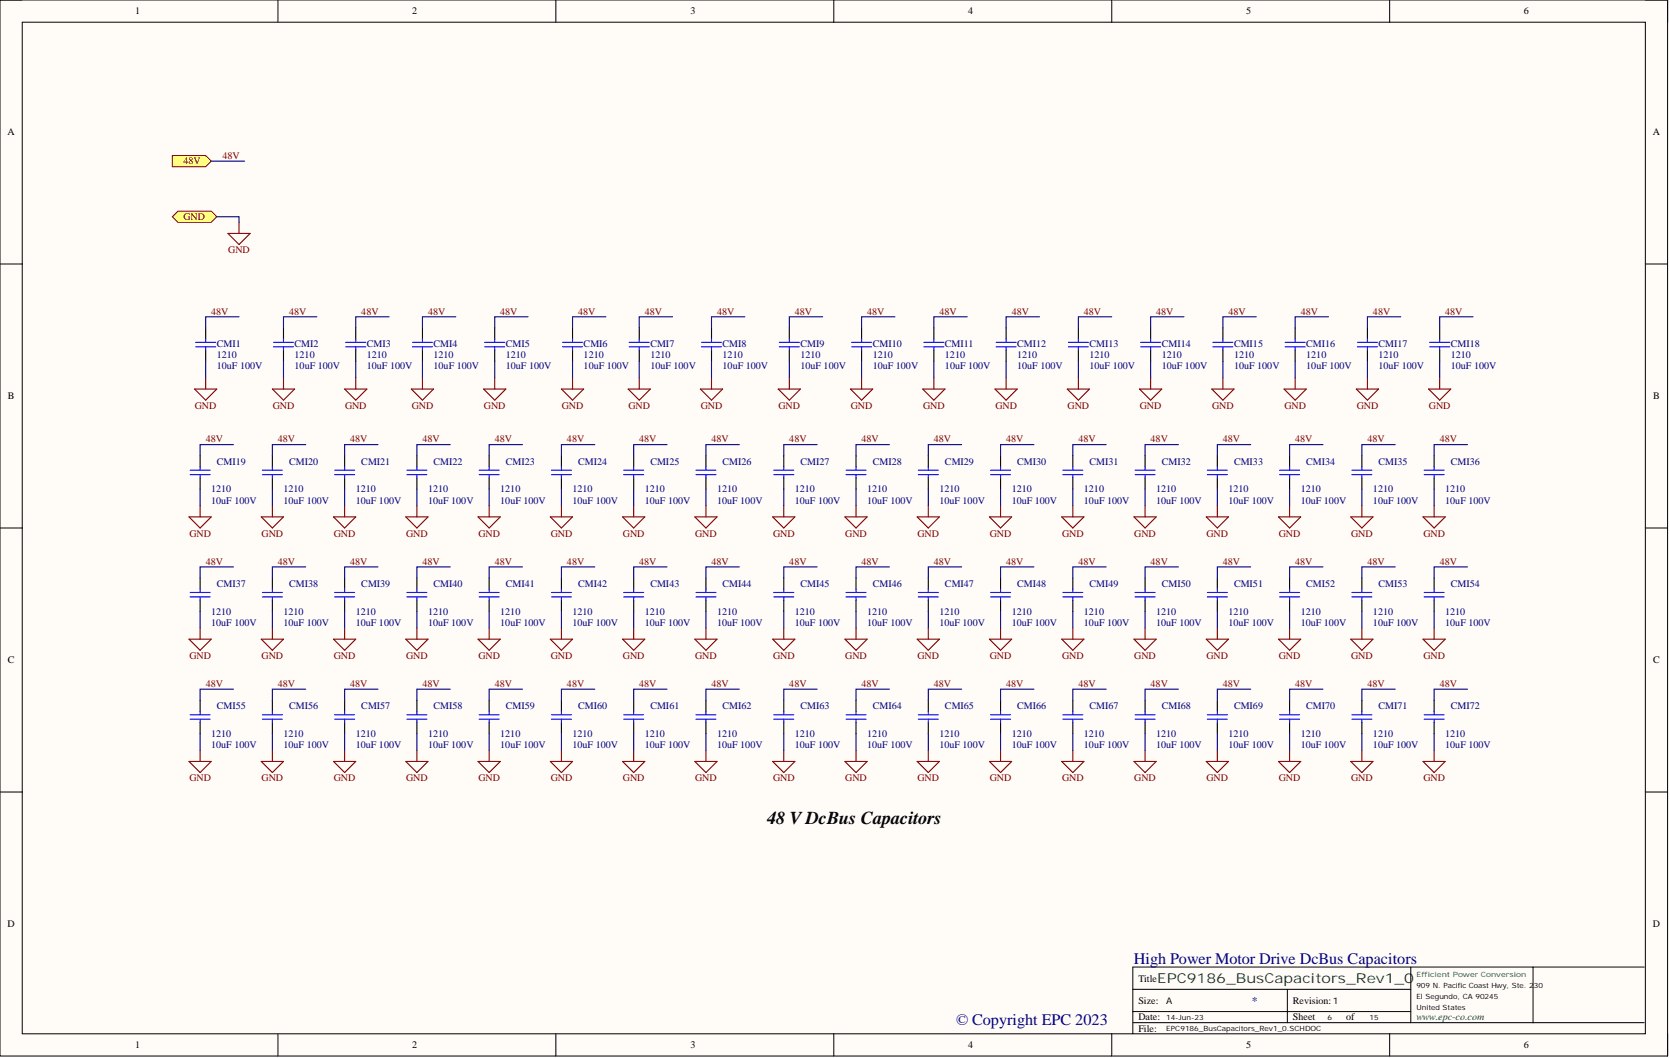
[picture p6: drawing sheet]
<svg xmlns="http://www.w3.org/2000/svg" width="381mm" height="241mm" viewBox="0 0 381 241" stroke-linecap="round" stroke-linejoin="round" font-family="sans-serif">
<defs><g id="words">
<text font-size="4.1" x="175" y="188">48 V DcBus Capacitors</text>
<g font-size="3.7" fill="#000080">
<text x="258.7" y="219.8">High Power Motor Drive DcBus Capacitors</text>
<text x="218.1" y="233.7">© Copyright EPC 2023</text>
</g>
<text font-size="3.1" fill="#008000" x="264" y="224.2">EPC9186_BusCapacitors_Rev1_0</text>
<text font-size="2.7" fill="#000080" x="285.6" y="229.1">*</text>
<g font-size="2.3">
<text x="30.9" y="3.3">1</text>
<text x="94.1" y="3.3">2</text>
<text x="157.5" y="3.3">3</text>
<text x="220.9" y="3.3">4</text>
<text x="284.3" y="3.3">5</text>
<text x="347.7" y="3.3">6</text>
<text x="1.7" y="30.9">A</text>
<text x="377.1" y="30.9">A</text>
<text x="1.8" y="91.1">B</text>
<text x="377.2" y="91.1">B</text>
<text x="1.8" y="151.3">C</text>
<text x="377.2" y="151.3">C</text>
<text x="1.7" y="211.5">D</text>
<text x="377.1" y="211.5">D</text>
<text x="259.7" y="223.9">Title</text>
<text x="259.7" y="228.9">Size:</text>
<text x="259.7" y="232.7">Date:</text>
<text x="295" y="228.9">Revision:1</text>
<text x="295" y="232.7">Sheet</text>
<text x="307.2" y="232.7">of</text>
<text x="30.9" y="239.1">1</text>
<text x="94.1" y="239.1">2</text>
<text x="157.5" y="239.1">3</text>
<text x="220.9" y="239.1">4</text>
<text x="259.7" y="235.3">File:</text>
<text x="284.3" y="239.1">5</text>
<text x="347.7" y="239.1">6</text>
</g>
<g font-size="2.3" fill="#800000">
<text x="41.8" y="37.5">48V</text>
<text x="50.7" y="36.2">48V</text>
<text x="41.8" y="50.2">GND</text>
<text x="52.1" y="57.8">GND</text>
<text x="48.2" y="71.7">48V</text>
<text x="65.9" y="71.7">48V</text>
<text x="82.4" y="71.7">48V</text>
<text x="97.6" y="71.7">48V</text>
<text x="114.1" y="71.7">48V</text>
<text x="131.9" y="71.7">48V</text>
<text x="147.1" y="71.7">48V</text>
<text x="163.6" y="71.7">48V</text>
<text x="181.3" y="71.7">48V</text>
<text x="197.8" y="71.7">48V</text>
<text x="214.3" y="71.7">48V</text>
<text x="230.8" y="71.7">48V</text>
<text x="247.3" y="71.7">48V</text>
<text x="263.8" y="71.7">48V</text>
<text x="280.3" y="71.7">48V</text>
<text x="296.8" y="71.7">48V</text>
<text x="313.2" y="71.7">48V</text>
<text x="329.7" y="71.7">48V</text>
<text x="44.5" y="93.3">GND</text>
<text x="62.2" y="93.3">GND</text>
<text x="78.7" y="93.3">GND</text>
<text x="93.9" y="93.3">GND</text>
<text x="110.4" y="93.3">GND</text>
<text x="128.2" y="93.3">GND</text>
<text x="143.4" y="93.3">GND</text>
<text x="159.9" y="93.3">GND</text>
<text x="177.6" y="93.3">GND</text>
<text x="194.1" y="93.3">GND</text>
<text x="210.6" y="93.3">GND</text>
<text x="227.1" y="93.3">GND</text>
<text x="243.6" y="93.3">GND</text>
<text x="260.1" y="93.3">GND</text>
<text x="276.5" y="93.3">GND</text>
<text x="293" y="93.3">GND</text>
<text x="309.5" y="93.3">GND</text>
<text x="326" y="93.3">GND</text>
<text x="46.9" y="100.9">48V</text>
<text x="63.4" y="100.9">48V</text>
<text x="79.9" y="100.9">48V</text>
<text x="96.4" y="100.9">48V</text>
<text x="112.9" y="100.9">48V</text>
<text x="129.4" y="100.9">48V</text>
<text x="145.8" y="100.9">48V</text>
<text x="162.3" y="100.9">48V</text>
<text x="180.1" y="100.9">48V</text>
<text x="196.6" y="100.9">48V</text>
<text x="213.1" y="100.9">48V</text>
<text x="229.5" y="100.9">48V</text>
<text x="246" y="100.9">48V</text>
<text x="262.5" y="100.9">48V</text>
<text x="279" y="100.9">48V</text>
<text x="295.5" y="100.9">48V</text>
<text x="312" y="100.9">48V</text>
<text x="328.5" y="100.9">48V</text>
<text x="43.2" y="122.5">GND</text>
<text x="59.7" y="122.5">GND</text>
<text x="76.2" y="122.5">GND</text>
<text x="92.7" y="122.5">GND</text>
<text x="109.1" y="122.5">GND</text>
<text x="125.6" y="122.5">GND</text>
<text x="142.1" y="122.5">GND</text>
<text x="158.6" y="122.5">GND</text>
<text x="176.4" y="122.5">GND</text>
<text x="192.8" y="122.5">GND</text>
<text x="209.3" y="122.5">GND</text>
<text x="225.8" y="122.5">GND</text>
<text x="242.3" y="122.5">GND</text>
<text x="258.8" y="122.5">GND</text>
<text x="275.3" y="122.5">GND</text>
<text x="291.8" y="122.5">GND</text>
<text x="308.2" y="122.5">GND</text>
<text x="324.7" y="122.5">GND</text>
<text x="46.9" y="128.8">48V</text>
<text x="63.4" y="128.8">48V</text>
<text x="79.9" y="128.8">48V</text>
<text x="96.4" y="128.8">48V</text>
<text x="112.9" y="128.8">48V</text>
<text x="129.4" y="128.8">48V</text>
<text x="145.8" y="128.8">48V</text>
<text x="162.3" y="128.8">48V</text>
<text x="180.1" y="128.8">48V</text>
<text x="196.6" y="128.8">48V</text>
<text x="213.1" y="128.8">48V</text>
<text x="229.5" y="128.8">48V</text>
<text x="246" y="128.8">48V</text>
<text x="262.5" y="128.8">48V</text>
<text x="279" y="128.8">48V</text>
<text x="295.5" y="128.8">48V</text>
<text x="312" y="128.8">48V</text>
<text x="328.5" y="128.8">48V</text>
<text x="43.2" y="150.3">GND</text>
<text x="59.7" y="150.3">GND</text>
<text x="76.2" y="150.3">GND</text>
<text x="92.7" y="150.3">GND</text>
<text x="109.1" y="150.3">GND</text>
<text x="125.6" y="150.3">GND</text>
<text x="142.1" y="150.3">GND</text>
<text x="158.6" y="150.3">GND</text>
<text x="176.4" y="150.3">GND</text>
<text x="192.8" y="150.3">GND</text>
<text x="209.3" y="150.3">GND</text>
<text x="225.8" y="150.3">GND</text>
<text x="242.3" y="150.3">GND</text>
<text x="258.8" y="150.3">GND</text>
<text x="275.3" y="150.3">GND</text>
<text x="291.8" y="150.3">GND</text>
<text x="308.2" y="150.3">GND</text>
<text x="324.7" y="150.3">GND</text>
<text x="46.9" y="156.7">48V</text>
<text x="63.4" y="156.7">48V</text>
<text x="79.9" y="156.7">48V</text>
<text x="96.4" y="156.7">48V</text>
<text x="112.9" y="156.7">48V</text>
<text x="129.4" y="156.7">48V</text>
<text x="145.8" y="156.7">48V</text>
<text x="162.3" y="156.7">48V</text>
<text x="180.1" y="156.7">48V</text>
<text x="196.6" y="156.7">48V</text>
<text x="213.1" y="156.7">48V</text>
<text x="229.5" y="156.7">48V</text>
<text x="246" y="156.7">48V</text>
<text x="262.5" y="156.7">48V</text>
<text x="279" y="156.7">48V</text>
<text x="295.5" y="156.7">48V</text>
<text x="312" y="156.7">48V</text>
<text x="328.5" y="156.7">48V</text>
<text x="43.2" y="178.2">GND</text>
<text x="59.7" y="178.2">GND</text>
<text x="76.2" y="178.2">GND</text>
<text x="92.7" y="178.2">GND</text>
<text x="109.1" y="178.2">GND</text>
<text x="125.6" y="178.2">GND</text>
<text x="142.1" y="178.2">GND</text>
<text x="158.6" y="178.2">GND</text>
<text x="176.4" y="178.2">GND</text>
<text x="192.8" y="178.2">GND</text>
<text x="209.3" y="178.2">GND</text>
<text x="225.8" y="178.2">GND</text>
<text x="242.3" y="178.2">GND</text>
<text x="258.8" y="178.2">GND</text>
<text x="275.3" y="178.2">GND</text>
<text x="291.8" y="178.2">GND</text>
<text x="308.2" y="178.2">GND</text>
<text x="324.7" y="178.2">GND</text>
</g>
<g font-size="2.3" fill="#000080">
<text x="49.5" y="81.6">1210</text>
<text x="49.5" y="79.1">CMI1</text>
<text x="67.2" y="81.6">1210</text>
<text x="67.2" y="79.1">CMI2</text>
<text x="83.7" y="81.6">1210</text>
<text x="83.7" y="79.1">CMI3</text>
<text x="98.9" y="81.6">1210</text>
<text x="98.9" y="79.1">CMI4</text>
<text x="115.4" y="81.6">1210</text>
<text x="115.4" y="79.1">CMI5</text>
<text x="133.2" y="81.6">1210</text>
<text x="133.2" y="79.1">CMI6</text>
<text x="148.4" y="81.6">1210</text>
<text x="148.4" y="79.1">CMI7</text>
<text x="164.9" y="81.6">1210</text>
<text x="164.9" y="79.1">CMI8</text>
<text x="182.6" y="81.6">1210</text>
<text x="182.6" y="79.1">CMI9</text>
<text x="199.1" y="81.6">1210</text>
<text x="199.1" y="79.1">CMI10</text>
<text x="215.6" y="81.6">1210</text>
<text x="215.6" y="79.1">CMI11</text>
<text x="232.1" y="81.6">1210</text>
<text x="232.1" y="79.1">CMI12</text>
<text x="248.6" y="81.6">1210</text>
<text x="248.6" y="79.1">CMI13</text>
<text x="265" y="81.6">1210</text>
<text x="265" y="79.1">CMI14</text>
<text x="281.5" y="81.6">1210</text>
<text x="281.5" y="79.1">CMI15</text>
<text x="298" y="81.6">1210</text>
<text x="298" y="79.1">CMI16</text>
<text x="314.5" y="81.6">1210</text>
<text x="314.5" y="79.1">CMI17</text>
<text x="331" y="81.6">1210</text>
<text x="331" y="79.1">CMI18</text>
<text x="49.5" y="84.2">10uF 100V</text>
<text x="67.2" y="84.2">10uF 100V</text>
<text x="83.7" y="84.2">10uF 100V</text>
<text x="98.9" y="84.2">10uF 100V</text>
<text x="115.4" y="84.2">10uF 100V</text>
<text x="133.2" y="84.2">10uF 100V</text>
<text x="148.4" y="84.2">10uF 100V</text>
<text x="164.9" y="84.2">10uF 100V</text>
<text x="182.6" y="84.2">10uF 100V</text>
<text x="199.1" y="84.2">10uF 100V</text>
<text x="215.6" y="84.2">10uF 100V</text>
<text x="232.1" y="84.2">10uF 100V</text>
<text x="248.6" y="84.2">10uF 100V</text>
<text x="265" y="84.2">10uF 100V</text>
<text x="281.5" y="84.2">10uF 100V</text>
<text x="298" y="84.2">10uF 100V</text>
<text x="314.5" y="84.2">10uF 100V</text>
<text x="331" y="84.2">10uF 100V</text>
<text x="49.5" y="106">CMI19</text>
<text x="65.9" y="106">CMI20</text>
<text x="82.4" y="106">CMI21</text>
<text x="98.9" y="106">CMI22</text>
<text x="115.4" y="106">CMI23</text>
<text x="131.9" y="106">CMI24</text>
<text x="148.4" y="106">CMI25</text>
<text x="164.9" y="106">CMI26</text>
<text x="182.6" y="106">CMI27</text>
<text x="199.1" y="106">CMI28</text>
<text x="215.6" y="106">CMI29</text>
<text x="232.1" y="106">CMI30</text>
<text x="248.6" y="106">CMI31</text>
<text x="265" y="106">CMI32</text>
<text x="281.5" y="106">CMI33</text>
<text x="298" y="106">CMI34</text>
<text x="314.5" y="106">CMI35</text>
<text x="331" y="106">CMI36</text>
<text x="48.2" y="112.3">1210</text>
<text x="64.7" y="112.3">1210</text>
<text x="81.2" y="112.3">1210</text>
<text x="97.6" y="112.3">1210</text>
<text x="114.1" y="112.3">1210</text>
<text x="130.6" y="112.3">1210</text>
<text x="147.1" y="112.3">1210</text>
<text x="163.6" y="112.3">1210</text>
<text x="181.3" y="112.3">1210</text>
<text x="197.8" y="112.3">1210</text>
<text x="214.3" y="112.3">1210</text>
<text x="230.8" y="112.3">1210</text>
<text x="247.3" y="112.3">1210</text>
<text x="263.8" y="112.3">1210</text>
<text x="280.3" y="112.3">1210</text>
<text x="296.8" y="112.3">1210</text>
<text x="313.2" y="112.3">1210</text>
<text x="329.7" y="112.3">1210</text>
<text x="48.2" y="114.8">10uF 100V</text>
<text x="64.7" y="114.8">10uF 100V</text>
<text x="81.2" y="114.8">10uF 100V</text>
<text x="97.6" y="114.8">10uF 100V</text>
<text x="114.1" y="114.8">10uF 100V</text>
<text x="130.6" y="114.8">10uF 100V</text>
<text x="147.1" y="114.8">10uF 100V</text>
<text x="163.6" y="114.8">10uF 100V</text>
<text x="181.3" y="114.8">10uF 100V</text>
<text x="197.8" y="114.8">10uF 100V</text>
<text x="214.3" y="114.8">10uF 100V</text>
<text x="230.8" y="114.8">10uF 100V</text>
<text x="247.3" y="114.8">10uF 100V</text>
<text x="263.8" y="114.8">10uF 100V</text>
<text x="280.3" y="114.8">10uF 100V</text>
<text x="296.8" y="114.8">10uF 100V</text>
<text x="313.2" y="114.8">10uF 100V</text>
<text x="329.7" y="114.8">10uF 100V</text>
<text x="49.5" y="133.9">CMI37</text>
<text x="65.9" y="133.9">CMI38</text>
<text x="82.4" y="133.9">CMI39</text>
<text x="98.9" y="133.9">CMI40</text>
<text x="115.4" y="133.9">CMI41</text>
<text x="131.9" y="133.9">CMI42</text>
<text x="148.4" y="133.9">CMI43</text>
<text x="164.9" y="133.9">CMI44</text>
<text x="182.6" y="133.9">CMI45</text>
<text x="199.1" y="133.9">CMI46</text>
<text x="215.6" y="133.9">CMI47</text>
<text x="232.1" y="133.9">CMI48</text>
<text x="248.6" y="133.9">CMI49</text>
<text x="265" y="133.9">CMI50</text>
<text x="281.5" y="133.9">CMI51</text>
<text x="298" y="133.9">CMI52</text>
<text x="314.5" y="133.9">CMI53</text>
<text x="331" y="133.9">CMI54</text>
<text x="48.2" y="140.2">1210</text>
<text x="48.2" y="142.7">10uF 100V</text>
<text x="64.7" y="140.2">1210</text>
<text x="64.7" y="142.7">10uF 100V</text>
<text x="81.2" y="140.2">1210</text>
<text x="81.2" y="142.7">10uF 100V</text>
<text x="97.6" y="140.2">1210</text>
<text x="97.6" y="142.7">10uF 100V</text>
<text x="114.1" y="140.2">1210</text>
<text x="114.1" y="142.7">10uF 100V</text>
<text x="130.6" y="140.2">1210</text>
<text x="130.6" y="142.7">10uF 100V</text>
<text x="147.1" y="140.2">1210</text>
<text x="147.1" y="142.7">10uF 100V</text>
<text x="163.6" y="140.2">1210</text>
<text x="163.6" y="142.7">10uF 100V</text>
<text x="181.3" y="140.2">1210</text>
<text x="181.3" y="142.7">10uF 100V</text>
<text x="197.8" y="140.2">1210</text>
<text x="197.8" y="142.7">10uF 100V</text>
<text x="214.3" y="140.2">1210</text>
<text x="214.3" y="142.7">10uF 100V</text>
<text x="230.8" y="140.2">1210</text>
<text x="230.8" y="142.7">10uF 100V</text>
<text x="247.3" y="140.2">1210</text>
<text x="247.3" y="142.7">10uF 100V</text>
<text x="263.8" y="140.2">1210</text>
<text x="263.8" y="142.7">10uF 100V</text>
<text x="280.3" y="140.2">1210</text>
<text x="280.3" y="142.7">10uF 100V</text>
<text x="296.8" y="140.2">1210</text>
<text x="296.8" y="142.7">10uF 100V</text>
<text x="313.2" y="140.2">1210</text>
<text x="313.2" y="142.7">10uF 100V</text>
<text x="329.7" y="140.2">1210</text>
<text x="329.7" y="142.7">10uF 100V</text>
<text x="49.5" y="161.7">CMI55</text>
<text x="65.9" y="161.7">CMI56</text>
<text x="82.4" y="161.7">CMI57</text>
<text x="98.9" y="161.7">CMI58</text>
<text x="115.4" y="161.7">CMI59</text>
<text x="131.9" y="161.7">CMI60</text>
<text x="148.4" y="161.7">CMI61</text>
<text x="164.9" y="161.7">CMI62</text>
<text x="182.6" y="161.7">CMI63</text>
<text x="199.1" y="161.7">CMI64</text>
<text x="215.6" y="161.7">CMI65</text>
<text x="232.1" y="161.7">CMI66</text>
<text x="248.6" y="161.7">CMI67</text>
<text x="265" y="161.7">CMI68</text>
<text x="281.5" y="161.7">CMI69</text>
<text x="298" y="161.7">CMI70</text>
<text x="314.5" y="161.7">CMI71</text>
<text x="331" y="161.7">CMI72</text>
<text x="48.2" y="168.1">1210</text>
<text x="48.2" y="170.6">10uF 100V</text>
<text x="64.7" y="168.1">1210</text>
<text x="64.7" y="170.6">10uF 100V</text>
<text x="81.2" y="168.1">1210</text>
<text x="81.2" y="170.6">10uF 100V</text>
<text x="97.6" y="168.1">1210</text>
<text x="97.6" y="170.6">10uF 100V</text>
<text x="114.1" y="168.1">1210</text>
<text x="114.1" y="170.6">10uF 100V</text>
<text x="130.6" y="168.1">1210</text>
<text x="130.6" y="170.6">10uF 100V</text>
<text x="147.1" y="168.1">1210</text>
<text x="147.1" y="170.6">10uF 100V</text>
<text x="163.6" y="168.1">1210</text>
<text x="163.6" y="170.6">10uF 100V</text>
<text x="181.3" y="168.1">1210</text>
<text x="181.3" y="170.6">10uF 100V</text>
<text x="197.8" y="168.1">1210</text>
<text x="197.8" y="170.6">10uF 100V</text>
<text x="214.3" y="168.1">1210</text>
<text x="214.3" y="170.6">10uF 100V</text>
<text x="230.8" y="168.1">1210</text>
<text x="230.8" y="170.6">10uF 100V</text>
<text x="247.3" y="168.1">1210</text>
<text x="247.3" y="170.6">10uF 100V</text>
<text x="263.8" y="168.1">1210</text>
<text x="263.8" y="170.6">10uF 100V</text>
<text x="280.3" y="168.1">1210</text>
<text x="280.3" y="170.6">10uF 100V</text>
<text x="296.8" y="168.1">1210</text>
<text x="296.8" y="170.6">10uF 100V</text>
<text x="313.2" y="168.1">1210</text>
<text x="313.2" y="170.6">10uF 100V</text>
<text x="329.7" y="168.1">1210</text>
<text x="329.7" y="170.6">10uF 100V</text>
</g>
<text font-size="2.3" fill="#008000" x="323.1" y="232.7">www.epc-co.com</text>
<text font-size="2.1" x="266.1" y="229">A</text>
<text font-size="1.6" fill="#008000" x="323.1" y="222.8">Efficient Power Conversion</text>
<g font-size="1.6">
<text x="323.1" y="225.3">909 N. Pacific Coast Hwy, Ste. 230</text>
<text x="323.1" y="227.8">El Segundo, CA 90245</text>
<text x="266.1" y="232.7">14-Jun-23</text>
<text x="302.8" y="232.7">6</text>
<text x="312.5" y="232.7">15</text>
<text x="323.1" y="230.4">United States</text>
<text x="266.1" y="235.2">EPC9186_BusCapacitors_Rev1_0.SCHDOC</text>
</g>
</g></defs>
<path d="M0 0h380.5v240.9h-380.5z" fill-rule="evenodd" fill="#fffcf8"/>
<path d="M0 0h380.5v240.9h-380.5z" fill="none" stroke="#000" stroke-width=".23"/>
<path d="M5.1 5.1h370.3v230.7h-370.3z" fill-rule="evenodd" fill="#fffcf8"/>
<g fill="none" stroke="#000" stroke-width=".23">
<path d="M0 0h5.1M63.4 0v5.1M126.8 0v5.1M190.2 0v5.1M253.6 0v5.1M317 0v5.1M375.4 0h5.1v5.1M5.1 5.1h370.3v230.7h-370.3zM0 60.2h5.1M375.4 60.2h5.1M0 120.4h5.1M375.4 120.4h5.1"/>
<path d="M0 180.6h5.1M375.4 180.6h5.1M63.4 235.8v5.1M126.8 235.8v5.1M190.2 235.8v5.1M253.6 235.8v5.1M258.5 225.6h63.4M258.5 233.2h116.6M258.5 230.7h63.4M293.7 225.6v7.6M317 235.8v5.1M321.9 220.6v12.6"/>
<path d="M349.8 220.6v12.6M375.1 220.6h-116.6v15.2M380.5 235.8v5.1"/>
</g>
<path d="M39.3 35.5h7.6l1.3 1.3-1.3 1.2h-7.6z" fill-rule="evenodd" fill="#ffff80"/>
<path d="M39.3 35.5h7.6l1.3 1.3-1.3 1.2h-7.6z" fill="none" stroke="#800000" stroke-width=".23"/>
<path d="M39.3 49.4l1.3-1.2h7.6l1.3 1.2-1.3 1.3h-7.6z" fill-rule="evenodd" fill="#ffff80"/>
<path d="M39.3 49.4l1.3-1.2h7.6l1.3 1.2-1.3 1.3h-7.6z" fill="none" stroke="#800000" stroke-width=".23"/>
<g fill="none" stroke="#800000" stroke-width=".25">
<path d="M52 53.2h5.1l-2.6 2.6zM54.5 50.7v2.5M44.4 88.7h5.1l-2.6 2.6zM46.9 86.2v2.5M62.1 88.7h5.1l-2.5 2.6zM64.7 86.2v2.5M78.6 88.7h5.1l-2.5 2.6zM81.2 86.2v2.5M93.8 88.7h5.1l-2.5 2.6zM96.4 86.2v2.5M110.3 88.7h5.1l-2.5 2.6zM112.9 86.2v2.5"/>
<path d="M128.1 88.7h5.1l-2.6 2.6zM130.6 86.2v2.5M143.3 88.7h5.1l-2.6 2.6zM145.8 86.2v2.5M159.8 88.7h5.1l-2.6 2.6zM162.3 86.2v2.5M177.5 88.7h5.1l-2.5 2.6zM180.1 86.2v2.5M194 88.7h5.1l-2.5 2.6zM196.6 86.2v2.5M210.5 88.7h5.1l-2.5 2.6zM213.1 86.2v2.5"/>
<path d="M227 88.7h5.1l-2.6 2.6zM229.5 86.2v2.5M243.5 88.7h5.1l-2.6 2.6zM246 86.2v2.5M260 88.7h5l-2.5 2.6zM262.5 86.2v2.5M276.5 88.7h5l-2.5 2.6zM279 86.2v2.5M292.9 88.7h5.1l-2.5 2.6zM295.5 86.2v2.5M309.4 88.7h5.1l-2.5 2.6zM312 86.2v2.5"/>
<path d="M325.9 88.7h5.1l-2.5 2.6zM328.5 86.2v2.5M43.1 117.9h5.1l-2.5 2.5zM45.7 115.4v2.5M59.6 117.9h5.1l-2.6 2.5zM62.1 115.4v2.5M76.1 117.9h5.1l-2.6 2.5zM78.6 115.4v2.5M92.6 117.9h5l-2.5 2.5zM95.1 115.4v2.5M109.1 117.9h5l-2.5 2.5zM111.6 115.4v2.5"/>
<path d="M125.5 117.9h5.1l-2.5 2.5zM128.1 115.4v2.5M142 117.9h5.1l-2.5 2.5zM144.6 115.4v2.5M158.5 117.9h5.1l-2.5 2.5zM161.1 115.4v2.5M176.3 117.9h5l-2.5 2.5zM178.8 115.4v2.5M192.8 117.9h5l-2.5 2.5zM195.3 115.4v2.5M209.2 117.9h5.1l-2.5 2.5zM211.8 115.4v2.5"/>
<path d="M225.7 117.9h5.1l-2.5 2.5zM228.3 115.4v2.5M242.2 117.9h5.1l-2.5 2.5zM244.8 115.4v2.5M258.7 117.9h5.1l-2.6 2.5zM261.2 115.4v2.5M275.2 117.9h5.1l-2.6 2.5zM277.7 115.4v2.5M291.7 117.9h5.1l-2.6 2.5zM294.2 115.4v2.5M308.2 117.9h5l-2.5 2.5zM310.7 115.4v2.5"/>
<path d="M324.7 117.9h5l-2.5 2.5zM327.2 115.4v2.5M43.1 145.8h5.1l-2.5 2.5zM45.7 143.2v2.6M59.6 145.8h5.1l-2.6 2.5zM62.1 143.2v2.6M76.1 145.8h5.1l-2.6 2.5zM78.6 143.2v2.6M92.6 145.8h5l-2.5 2.5zM95.1 143.2v2.6M109.1 145.8h5l-2.5 2.5zM111.6 143.2v2.6"/>
<path d="M125.5 145.8h5.1l-2.5 2.5zM128.1 143.2v2.6M142 145.8h5.1l-2.5 2.5zM144.6 143.2v2.6M158.5 145.8h5.1l-2.5 2.5zM161.1 143.2v2.6M176.3 145.8h5l-2.5 2.5zM178.8 143.2v2.6M192.8 145.8h5l-2.5 2.5zM195.3 143.2v2.6M209.2 145.8h5.1l-2.5 2.5zM211.8 143.2v2.6"/>
<path d="M225.7 145.8h5.1l-2.5 2.5zM228.3 143.2v2.6M242.2 145.8h5.1l-2.5 2.5zM244.8 143.2v2.6M258.7 145.8h5.1l-2.6 2.5zM261.2 143.2v2.6M275.2 145.8h5.1l-2.6 2.5zM277.7 143.2v2.6M291.7 145.8h5.1l-2.6 2.5zM294.2 143.2v2.6M308.2 145.8h5l-2.5 2.5zM310.7 143.2v2.6"/>
<path d="M324.7 145.8h5l-2.5 2.5zM327.2 143.2v2.6M43.1 173.7h5.1l-2.5 2.5zM45.7 171.1v2.6M59.6 173.7h5.1l-2.6 2.5zM62.1 171.1v2.6M76.1 173.7h5.1l-2.6 2.5zM78.6 171.1v2.6M92.6 173.7h5l-2.5 2.5zM95.1 171.1v2.6M109.1 173.7h5l-2.5 2.5zM111.6 171.1v2.6"/>
<path d="M125.5 173.7h5.1l-2.5 2.5zM128.1 171.1v2.6M142 173.7h5.1l-2.5 2.5zM144.6 171.1v2.6M158.5 173.7h5.1l-2.5 2.5zM161.1 171.1v2.6M176.3 173.7h5l-2.5 2.5zM178.8 171.1v2.6M192.8 173.7h5l-2.5 2.5zM195.3 171.1v2.6M209.2 173.7h5.1l-2.5 2.5zM211.8 171.1v2.6"/>
<path d="M225.7 173.7h5.1l-2.5 2.5zM228.3 171.1v2.6M242.2 173.7h5.1l-2.5 2.5zM244.8 171.1v2.6M258.7 173.7h5.1l-2.6 2.5zM261.2 171.1v2.6M275.2 173.7h5.1l-2.6 2.5zM277.7 171.1v2.6M291.7 173.7h5.1l-2.6 2.5zM294.2 171.1v2.6M308.2 173.7h5l-2.5 2.5zM310.7 171.1v2.6"/>
<path d="M324.7 173.7h5l-2.5 2.5zM327.2 171.1v2.6"/>
</g>
<g fill="none" stroke="#000" stroke-width=".25">
<path d="M46.9 74.8v2.5M46.9 79.9v2.5M64.7 74.8v2.5M64.7 79.9v2.5M81.2 74.8v2.5M81.2 79.9v2.5M96.4 74.8v2.5M96.4 79.9v2.5M112.9 74.8v2.5M112.9 79.9v2.5M130.6 74.8v2.5M130.6 79.9v2.5"/>
<path d="M145.8 74.8v2.5M145.8 79.9v2.5M162.3 74.8v2.5M162.3 79.9v2.5M180.1 74.8v2.5M180.1 79.9v2.5M196.6 74.8v2.5M196.6 79.9v2.5M213.1 74.8v2.5M213.1 79.9v2.5M229.5 74.8v2.5M229.5 79.9v2.5"/>
<path d="M246 74.8v2.5M246 79.9v2.5M262.5 74.8v2.5M262.5 79.9v2.5M279 74.8v2.5M279 79.9v2.5M295.5 74.8v2.5M295.5 79.9v2.5M312 74.8v2.5M312 79.9v2.5M328.5 74.8v2.5M328.5 79.9v2.5"/>
<path d="M45.7 103.9v2.6M45.7 109v2.5M62.1 103.9v2.6M62.1 109v2.5M78.6 103.9v2.6M78.6 109v2.5M95.1 103.9v2.6M95.1 109v2.5M111.6 103.9v2.6M111.6 109v2.5M128.1 103.9v2.6M128.1 109v2.5"/>
<path d="M144.6 103.9v2.6M144.6 109v2.5M161.1 103.9v2.6M161.1 109v2.5M178.8 103.9v2.6M178.8 109v2.5M195.3 103.9v2.6M195.3 109v2.5M211.8 103.9v2.6M211.8 109v2.5M228.3 103.9v2.6M228.3 109v2.5"/>
<path d="M244.8 103.9v2.6M244.8 109v2.5M261.2 103.9v2.6M261.2 109v2.5M277.7 103.9v2.6M277.7 109v2.5M294.2 103.9v2.6M294.2 109v2.5M310.7 103.9v2.6M310.7 109v2.5M327.2 103.9v2.6M327.2 109v2.5"/>
<path d="M45.7 131.8v2.6M45.7 136.9v2.5M62.1 131.8v2.6M62.1 136.9v2.5M78.6 131.8v2.6M78.6 136.9v2.5M95.1 131.8v2.6M95.1 136.9v2.5M111.6 131.8v2.6M111.6 136.9v2.5M128.1 131.8v2.6M128.1 136.9v2.5"/>
<path d="M144.6 131.8v2.6M144.6 136.9v2.5M161.1 131.8v2.6M161.1 136.9v2.5M178.8 131.8v2.6M178.8 136.9v2.5M195.3 131.8v2.6M195.3 136.9v2.5M211.8 131.8v2.6M211.8 136.9v2.5M228.3 131.8v2.6M228.3 136.9v2.5"/>
<path d="M244.8 131.8v2.6M244.8 136.9v2.5M261.2 131.8v2.6M261.2 136.9v2.5M277.7 131.8v2.6M277.7 136.9v2.5M294.2 131.8v2.6M294.2 136.9v2.5M310.7 131.8v2.6M310.7 136.9v2.5M327.2 131.8v2.6M327.2 136.9v2.5"/>
<path d="M45.7 159.7v2.6M62.1 159.7v2.6M78.6 159.7v2.6M95.1 159.7v2.6M111.6 159.7v2.6M128.1 159.7v2.6M144.6 159.7v2.6M161.1 159.7v2.6M178.8 159.7v2.6M195.3 159.7v2.6M211.8 159.7v2.6M228.3 159.7v2.6"/>
<path d="M244.8 159.7v2.6M261.2 159.7v2.6M277.7 159.7v2.6M294.2 159.7v2.6M310.7 159.7v2.6M327.2 159.7v2.6M45.7 164.8v2.5M62.1 164.8v2.5M78.6 164.8v2.5M95.1 164.8v2.5M111.6 164.8v2.5M128.1 164.8v2.5"/>
<path d="M144.6 164.8v2.5M161.1 164.8v2.5M178.8 164.8v2.5M195.3 164.8v2.5M211.8 164.8v2.5M228.3 164.8v2.5M244.8 164.8v2.5M261.2 164.8v2.5M277.7 164.8v2.5M294.2 164.8v2.5M310.7 164.8v2.5M327.2 164.8v2.5"/>
</g>
<g fill="none" stroke="#00f" stroke-width=".25">
<path d="M44.6 79.1h4.6M44.6 78.1h4.6M46.9 77.3v.8M46.9 79.1v.8M62.4 79.1h4.6M62.4 78.1h4.6M64.7 77.3v.8M64.7 79.1v.8M78.9 79.1h4.5M78.9 78.1h4.5M81.2 77.3v.8M81.2 79.1v.8"/>
<path d="M94.1 79.1h4.6M94.1 78.1h4.6M96.4 77.3v.8M96.4 79.1v.8M110.6 79.1h4.5M110.6 78.1h4.5M112.9 77.3v.8M112.9 79.1v.8M128.3 79.1h4.6M128.3 78.1h4.6M130.6 77.3v.8M130.6 79.1v.8"/>
<path d="M143.6 79.1h4.5M143.6 78.1h4.5M145.8 77.3v.8M145.8 79.1v.8M160 79.1h4.6M160 78.1h4.6M162.3 77.3v.8M162.3 79.1v.8M177.8 79.1h4.6M177.8 78.1h4.6M180.1 77.3v.8M180.1 79.1v.8"/>
<path d="M194.3 79.1h4.5M194.3 78.1h4.5M196.6 77.3v.8M196.6 79.1v.8M210.8 79.1h4.5M210.8 78.1h4.5M213.1 77.3v.8M213.1 79.1v.8M227.3 79.1h4.5M227.3 78.1h4.5M229.5 77.3v.8M229.5 79.1v.8"/>
<path d="M243.7 79.1h4.6M243.7 78.1h4.6M246 77.3v.8M246 79.1v.8M260.2 79.1h4.6M260.2 78.1h4.6M262.5 77.3v.8M262.5 79.1v.8M276.7 79.1h4.6M276.7 78.1h4.6M279 77.3v.8M279 79.1v.8"/>
<path d="M293.2 79.1h4.6M293.2 78.1h4.6M295.5 77.3v.8M295.5 79.1v.8M309.7 79.1h4.6M309.7 78.1h4.6M312 77.3v.8M312 79.1v.8M326.2 79.1h4.5M326.2 78.1h4.5M328.5 77.3v.8M328.5 79.1v.8"/>
<path d="M43.4 108.3h4.5M43.4 107.2h4.5M45.7 106.5v.7M45.7 108.3v.7M59.9 108.3h4.5M59.9 107.2h4.5M62.1 106.5v.7M62.1 108.3v.7M76.3 108.3h4.6M76.3 107.2h4.6M78.6 106.5v.7M78.6 108.3v.7"/>
<path d="M92.8 108.3h4.6M92.8 107.2h4.6M95.1 106.5v.7M95.1 108.3v.7M109.3 108.3h4.6M109.3 107.2h4.6M111.6 106.5v.7M111.6 108.3v.7M125.8 108.3h4.6M125.8 107.2h4.6M128.1 106.5v.7M128.1 108.3v.7"/>
<path d="M142.3 108.3h4.6M142.3 107.2h4.6M144.6 106.5v.7M144.6 108.3v.7M158.8 108.3h4.5M158.8 107.2h4.5M161.1 106.5v.7M161.1 108.3v.7M176.5 108.3h4.6M176.5 107.2h4.6M178.8 106.5v.7M178.8 108.3v.7"/>
<path d="M193 108.3h4.6M193 107.2h4.6M195.3 106.5v.7M195.3 108.3v.7M209.5 108.3h4.6M209.5 107.2h4.6M211.8 106.5v.7M211.8 108.3v.7M226 108.3h4.6M226 107.2h4.6M228.3 106.5v.7M228.3 108.3v.7"/>
<path d="M242.5 108.3h4.5M242.5 107.2h4.5M244.8 106.5v.7M244.8 108.3v.7M259 108.3h4.5M259 107.2h4.5M261.2 106.5v.7M261.2 108.3v.7M275.4 108.3h4.6M275.4 107.2h4.6M277.7 106.5v.7M277.7 108.3v.7"/>
<path d="M291.9 108.3h4.6M291.9 107.2h4.6M294.2 106.5v.7M294.2 108.3v.7M308.4 108.3h4.6M308.4 107.2h4.6M310.7 106.5v.7M310.7 108.3v.7M324.9 108.3h4.6M324.9 107.2h4.6M327.2 106.5v.7M327.2 108.3v.7"/>
<path d="M43.4 136.1h4.5M43.4 135.1h4.5M45.7 134.4v.7M45.7 136.1v.8M59.9 136.1h4.5M59.9 135.1h4.5M62.1 134.4v.7M62.1 136.1v.8M76.3 136.1h4.6M76.3 135.1h4.6M78.6 134.4v.7M78.6 136.1v.8"/>
<path d="M92.8 136.1h4.6M92.8 135.1h4.6M95.1 134.4v.7M95.1 136.1v.8M109.3 136.1h4.6M109.3 135.1h4.6M111.6 134.4v.7M111.6 136.1v.8M125.8 136.1h4.6M125.8 135.1h4.6M128.1 134.4v.7M128.1 136.1v.8"/>
<path d="M142.3 136.1h4.6M142.3 135.1h4.6M144.6 134.4v.7M144.6 136.1v.8M158.8 136.1h4.5M158.8 135.1h4.5M161.1 134.4v.7M161.1 136.1v.8M176.5 136.1h4.6M176.5 135.1h4.6M178.8 134.4v.7M178.8 136.1v.8"/>
<path d="M193 136.1h4.6M193 135.1h4.6M195.3 134.4v.7M195.3 136.1v.8M209.5 136.1h4.6M209.5 135.1h4.6M211.8 134.4v.7M211.8 136.1v.8M226 136.1h4.6M226 135.1h4.6M228.3 134.4v.7M228.3 136.1v.8"/>
<path d="M242.5 136.1h4.5M242.5 135.1h4.5M244.8 134.4v.7M244.8 136.1v.8M259 136.1h4.5M259 135.1h4.5M261.2 134.4v.7M261.2 136.1v.8M275.4 136.1h4.6M275.4 135.1h4.6M277.7 134.4v.7M277.7 136.1v.8"/>
<path d="M291.9 136.1h4.6M291.9 135.1h4.6M294.2 134.4v.7M294.2 136.1v.8M308.4 136.1h4.6M308.4 135.1h4.6M310.7 134.4v.7M310.7 136.1v.8M324.9 136.1h4.6M324.9 135.1h4.6M327.2 134.4v.7M327.2 136.1v.8"/>
<path d="M43.4 164h4.5M43.4 163h4.5M45.7 162.3v.7M45.7 164v.8M59.9 164h4.5M59.9 163h4.5M62.1 162.3v.7M62.1 164v.8M76.3 164h4.6M76.3 163h4.6M78.6 162.3v.7M78.6 164v.8"/>
<path d="M92.8 164h4.6M92.8 163h4.6M95.1 162.3v.7M95.1 164v.8M109.3 164h4.6M109.3 163h4.6M111.6 162.3v.7M111.6 164v.8M125.8 164h4.6M125.8 163h4.6M128.1 162.3v.7M128.1 164v.8"/>
<path d="M142.3 164h4.6M142.3 163h4.6M144.6 162.3v.7M144.6 164v.8M158.8 164h4.5M158.8 163h4.5M161.1 162.3v.7M161.1 164v.8M176.5 164h4.6M176.5 163h4.6M178.8 162.3v.7M178.8 164v.8"/>
<path d="M193 164h4.6M193 163h4.6M195.3 162.3v.7M195.3 164v.8M209.5 164h4.6M209.5 163h4.6M211.8 162.3v.7M211.8 164v.8M226 164h4.6M226 163h4.6M228.3 162.3v.7M228.3 164v.8"/>
<path d="M242.5 164h4.5M242.5 163h4.5M244.8 162.3v.7M244.8 164v.8M259 164h4.5M259 163h4.5M261.2 162.3v.7M261.2 164v.8M275.4 164h4.6M275.4 163h4.6M277.7 162.3v.7M277.7 164v.8"/>
<path d="M291.9 164h4.6M291.9 163h4.6M294.2 162.3v.7M294.2 164v.8M308.4 164h4.6M308.4 163h4.6M310.7 162.3v.7M310.7 164v.8M324.9 164h4.6M324.9 163h4.6M327.2 162.3v.7M327.2 164v.8"/>
</g>
<g fill="none" stroke="#000080" stroke-width=".25">
<path d="M48.2 36.8h7.6M49.5 49.4h5v1.3M54.5 72.3h-7.6v2.5M72.3 72.3h-7.6v2.5M88.8 72.3h-7.6v2.5M104 72.3h-7.6v2.5M120.5 72.3h-7.6v2.5M138.2 72.3h-7.6v2.5M153.4 72.3h-7.6v2.5M169.9 72.3h-7.6v2.5M187.7 72.3h-7.6v2.5M204.2 72.3h-7.6v2.5"/>
<path d="M220.7 72.3h-7.6v2.5M237.1 72.3h-7.6v2.5M253.6 72.3h-7.6v2.5M270.1 72.3h-7.6v2.5M286.6 72.3h-7.6v2.5M303.1 72.3h-7.6v2.5M319.6 72.3h-7.6v2.5M336.1 72.3h-7.6v2.5M46.9 82.4v3.8M64.7 82.4v3.8M81.2 82.4v3.8M96.4 82.4v3.8"/>
<path d="M112.9 82.4v3.8M130.6 82.4v3.8M145.8 82.4v3.8M162.3 82.4v3.8M180.1 82.4v3.8M196.6 82.4v3.8M213.1 82.4v3.8M229.5 82.4v3.8M246 82.4v3.8M262.5 82.4v3.8M279 82.4v3.8M295.5 82.4v3.8"/>
<path d="M312 82.4v3.8M328.5 82.4v3.8M45.7 111.5v3.9M53.3 101.4h-7.6v2.5M62.1 111.5v3.9M69.7 101.4h-7.6v2.5M78.6 111.5v3.9M86.2 101.4h-7.6v2.5M95.1 111.5v3.9M102.7 101.4h-7.6v2.5M111.6 111.5v3.9M119.2 101.4h-7.6v2.5"/>
<path d="M128.1 111.5v3.9M135.7 101.4h-7.6v2.5M144.6 111.5v3.9M152.2 101.4h-7.6v2.5M161.1 111.5v3.9M168.7 101.4h-7.6v2.5M178.8 111.5v3.9M186.4 101.4h-7.6v2.5M195.3 111.5v3.9M202.9 101.4h-7.6v2.5M211.8 111.5v3.9M219.4 101.4h-7.6v2.5"/>
<path d="M228.3 111.5v3.9M235.9 101.4h-7.6v2.5M244.8 111.5v3.9M252.4 101.4h-7.6v2.5M261.2 111.5v3.9M268.9 101.4h-7.7v2.5M277.7 111.5v3.9M285.3 101.4h-7.6v2.5M294.2 111.5v3.9M301.8 101.4h-7.6v2.5M310.7 111.5v3.9M318.3 101.4h-7.6v2.5"/>
<path d="M327.2 111.5v3.9M334.8 101.4h-7.6v2.5M45.7 139.4v3.8M53.3 129.3h-7.6v2.5M62.1 139.4v3.8M69.7 129.3h-7.6v2.5M78.6 139.4v3.8M86.2 129.3h-7.6v2.5M95.1 139.4v3.8M102.7 129.3h-7.6v2.5M111.6 139.4v3.8M119.2 129.3h-7.6v2.5"/>
<path d="M128.1 139.4v3.8M135.7 129.3h-7.6v2.5M144.6 139.4v3.8M152.2 129.3h-7.6v2.5M161.1 139.4v3.8M168.7 129.3h-7.6v2.5M178.8 139.4v3.8M186.4 129.3h-7.6v2.5M195.3 139.4v3.8M202.9 129.3h-7.6v2.5M211.8 139.4v3.8M219.4 129.3h-7.6v2.5"/>
<path d="M228.3 139.4v3.8M235.9 129.3h-7.6v2.5M244.8 139.4v3.8M252.4 129.3h-7.6v2.5M261.2 139.4v3.8M268.9 129.3h-7.7v2.5M277.7 139.4v3.8M285.3 129.3h-7.6v2.5M294.2 139.4v3.8M301.8 129.3h-7.6v2.5M310.7 139.4v3.8M318.3 129.3h-7.6v2.5"/>
<path d="M327.2 139.4v3.8M334.8 129.3h-7.6v2.5M53.3 157.2h-7.6v2.5M69.7 157.2h-7.6v2.5M86.2 157.2h-7.6v2.5M102.7 157.2h-7.6v2.5M119.2 157.2h-7.6v2.5M135.7 157.2h-7.6v2.5M152.2 157.2h-7.6v2.5M168.7 157.2h-7.6v2.5M186.4 157.2h-7.6v2.5M202.9 157.2h-7.6v2.5"/>
<path d="M219.4 157.2h-7.6v2.5M235.9 157.2h-7.6v2.5M252.4 157.2h-7.6v2.5M268.9 157.2h-7.7v2.5M285.3 157.2h-7.6v2.5M301.8 157.2h-7.6v2.5M318.3 157.2h-7.6v2.5M334.8 157.2h-7.6v2.5M45.7 167.3v3.8M62.1 167.3v3.8M78.6 167.3v3.8M95.1 167.3v3.8"/>
<path d="M111.6 167.3v3.8M128.1 167.3v3.8M144.6 167.3v3.8M161.1 167.3v3.8M178.8 167.3v3.8M195.3 167.3v3.8M211.8 167.3v3.8M228.3 167.3v3.8M244.8 167.3v3.8M261.2 167.3v3.8M277.7 167.3v3.8M294.2 167.3v3.8"/>
<path d="M310.7 167.3v3.8M327.2 167.3v3.8"/>
</g>
<use href="#words"/>
</svg>
